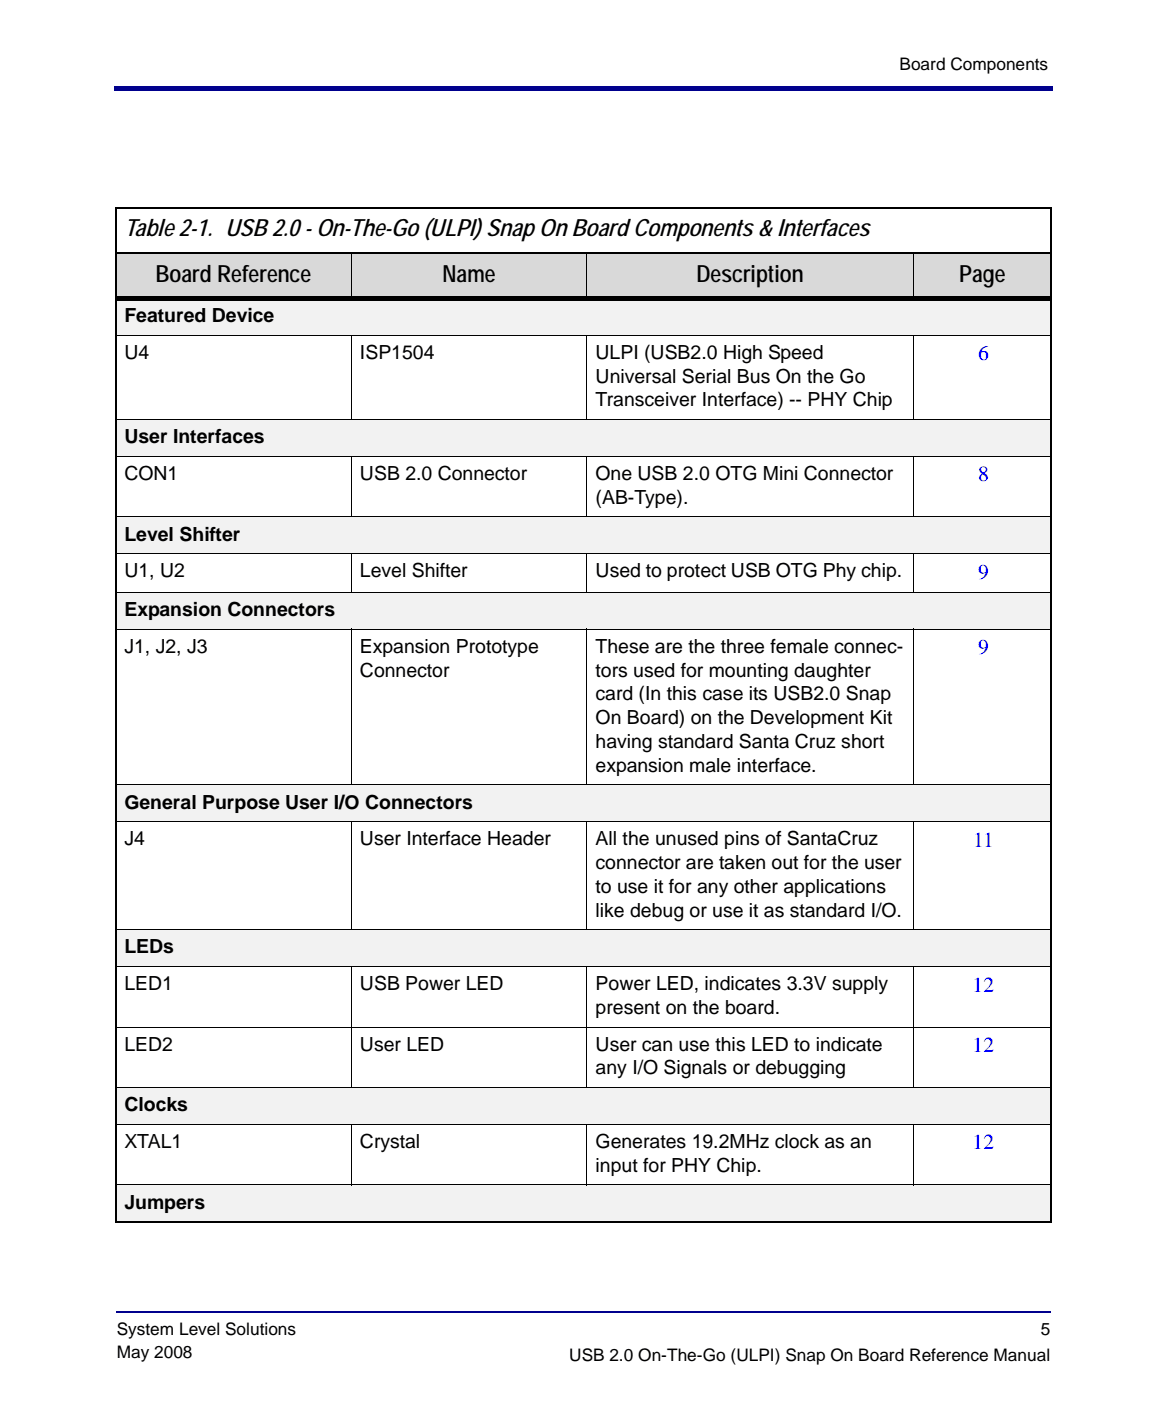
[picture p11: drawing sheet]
<svg xmlns="http://www.w3.org/2000/svg" width="190mm" height="229mm" viewBox="0 0 190 229" stroke-linecap="round" stroke-linejoin="round" font-family="sans-serif">
<defs><g id="words">
<g font-size="3.9">
<text x="20.3" y="38.6">Table 2-1. USB 2.0 - On-The-Go (ULPI) Snap On Board Components &amp; Interfaces</text>
<text x="25.4" y="46">Board Reference</text>
<text x="72.2" y="46">Name</text>
<text x="113.7" y="46">Description</text>
<text x="156.6" y="46">Page</text>
</g>
<g font-size="3.5" fill="#00f">
<text x="159.7" y="58.8">6</text>
<text x="159.7" y="78.5">8</text>
<text x="159.7" y="94.4">9</text>
<text x="159.7" y="106.8">9</text>
<text x="158.8" y="138.2">11</text>
<text x="158.8" y="161.8">12</text>
<text x="158.8" y="171.7">12</text>
<text x="158.8" y="187.6">12</text>
</g>
<g font-size="3.2">
<text x="20.3" y="52.6">Featured Device</text>
<text x="20.3" y="58.6">U4</text>
<text x="58.8" y="58.6">ISP1504</text>
<text x="97.2" y="58.6">ULPI (USB2.0 High Speed</text>
<text x="97.2" y="62.4">Universal Serial Bus On the Go</text>
<text x="97.2" y="66.3">Transceiver Interface) -- PHY Chip</text>
<text x="20.3" y="72.3">User Interfaces</text>
<text x="20.3" y="78.3">CON1</text>
<text x="58.8" y="78.3">USB 2.0 Connector</text>
<text x="97.2" y="78.3">One USB 2.0 OTG Mini Connector</text>
<text x="97.2" y="82.2">(AB-Type).</text>
<text x="20.3" y="88.2">Level Shifter</text>
<text x="20.3" y="94.2">U1, U2</text>
<text x="58.8" y="94.2">Level Shifter</text>
<text x="97.2" y="94.2">Used to protect USB OTG Phy chip.</text>
<text x="20.3" y="100.5">Expansion Connectors</text>
<text x="20.3" y="106.5">J1, J2, J3</text>
<text x="58.8" y="106.5">Expansion Prototype</text>
<text x="97.2" y="106.5">These are the three female connec-</text>
<text x="58.8" y="110.4">Connector</text>
<text x="97.2" y="110.4">tors used for mounting daughter</text>
<text x="97.2" y="114.3">card (In this case its USB2.0 Snap</text>
<text x="97.2" y="118.2">On Board) on the Development Kit</text>
<text x="97.2" y="122.1">having standard Santa Cruz short</text>
<text x="97.2" y="125.9">expansion male interface.</text>
<text x="20.3" y="131.9">General Purpose User I/O Connectors</text>
<text x="20.3" y="137.9">J4</text>
<text x="58.8" y="137.9">User Interface Header</text>
<text x="97.2" y="137.9">All the unused pins of SantaCruz</text>
<text x="97.2" y="141.8">connector are taken out for the user</text>
<text x="97.2" y="145.7">to use it for any other applications</text>
<text x="97.2" y="149.6">like debug or use it as standard I/O.</text>
<text x="20.3" y="155.6">LEDs</text>
<text x="20.3" y="161.6">LED1</text>
<text x="58.8" y="161.6">USB Power LED</text>
<text x="97.2" y="161.6">Power LED, indicates 3.3V supply</text>
<text x="97.2" y="165.5">present on the board.</text>
<text x="20.3" y="171.4">LED2</text>
<text x="58.8" y="171.4">User LED</text>
<text x="97.2" y="171.4">User can use this LED to indicate</text>
<text x="97.2" y="175.3">any I/O Signals or debugging</text>
<text x="20.3" y="181.3">Clocks</text>
<text x="20.3" y="187.3">XTAL1</text>
<text x="58.8" y="187.3">Crystal</text>
<text x="97.2" y="187.3">Generates 19.2MHz clock as an</text>
<text x="97.2" y="191.2">input for PHY Chip.</text>
<text x="20.3" y="197.2">Jumpers</text>
</g>
<g font-size="2.8">
<text x="146.8" y="11.4">Board Components</text>
<text x="19" y="217.8">System Level Solutions</text>
<text x="19" y="221.7">May 2008</text>
<text x="169.9" y="217.8">5</text>
<text x="92.9" y="222">USB 2.0 On-The-Go (ULPI) Snap On Board Reference Manual</text>
</g>
</g></defs>
<path d="M171.4 214.1l.1 .1z" fill="#00008d"/>
<path d="M19 214.1h152.4" fill="none" stroke="#00008d" stroke-width=".17"/>
<g fill="#00008d">
<path d="M171.4 14.1h.4v.7h-.4z"/>
<path d="M18.7 14.1h152.7v.7h-152.7z"/>
</g>
<g fill="#d9d9d9">
<path d="M18.9 41.3h38.4v7.4h-38.4z"/>
<path d="M57.3 41.3h38.5v7.4h-38.5z"/>
<path d="M95.8 41.3h53.3v7.4h-53.3z"/>
<path d="M149.1 41.3h22.5v7.4h-22.5z"/>
</g>
<g fill="#f2f2f2">
<path d="M18.9 48.7h152.7v6h-152.7z"/>
<path d="M18.9 68.4h152.7v6h-152.7z"/>
<path d="M18.9 84.3h152.7v6h-152.7z"/>
<path d="M18.9 96.7h152.7v6h-152.7z"/>
<path d="M18.9 128.1h152.7v5.9h-152.7z"/>
<path d="M18.9 151.7h152.7v6h-152.7z"/>
<path d="M18.9 177.4h152.7v6.1h-152.7z"/>
<path d="M18.9 193.3h152.7v6h-152.7z"/>
</g>
<path d="M18.8 33.9h152.9M18.9 34v165.2M171.6 34v165.2M18.8 41.3h152.9M18.8 199.3h152.9" fill="none" stroke="#000" stroke-width=".17"/>
<g fill="none" stroke="#000" stroke-width=".16">
<path d="M18.8 54.7h152.9M57.3 41.2v7.8M57.3 54.6v13.9M95.8 41.2v7.8M95.8 54.6v13.9M149.1 41.2v7.8M149.1 54.6v13.9M18.8 68.4h152.9M18.8 74.4h152.9M57.3 74.4v9.9M95.8 74.4v9.9M149.1 74.4v9.9"/>
<path d="M18.8 84.3h152.9M18.8 90.3h152.9M18.8 96.7h152.9M57.3 90.3v6.4M95.8 90.3v6.4M149.1 90.3v6.4M18.8 102.7h152.9M57.3 102.6v25.5M95.8 102.6v25.5M149.1 102.6v25.5M18.8 128.1h152.9M18.8 134h152.9"/>
<path d="M57.3 134v17.7M95.8 134v17.7M149.1 134v17.7M18.8 151.7h152.9M18.8 157.7h152.9M57.3 157.6v19.9M95.8 157.6v19.9M149.1 157.6v19.9M18.8 167.6h152.9M18.8 177.4h152.9M18.8 183.5h152.9M18.8 193.3h152.9"/>
<path d="M57.3 183.4v10M95.8 183.4v10M149.1 183.4v10"/>
</g>
<path d="M18.8 48.3h152.9v.7h-152.9z" fill="#000"/>
<use href="#words"/>
</svg>
